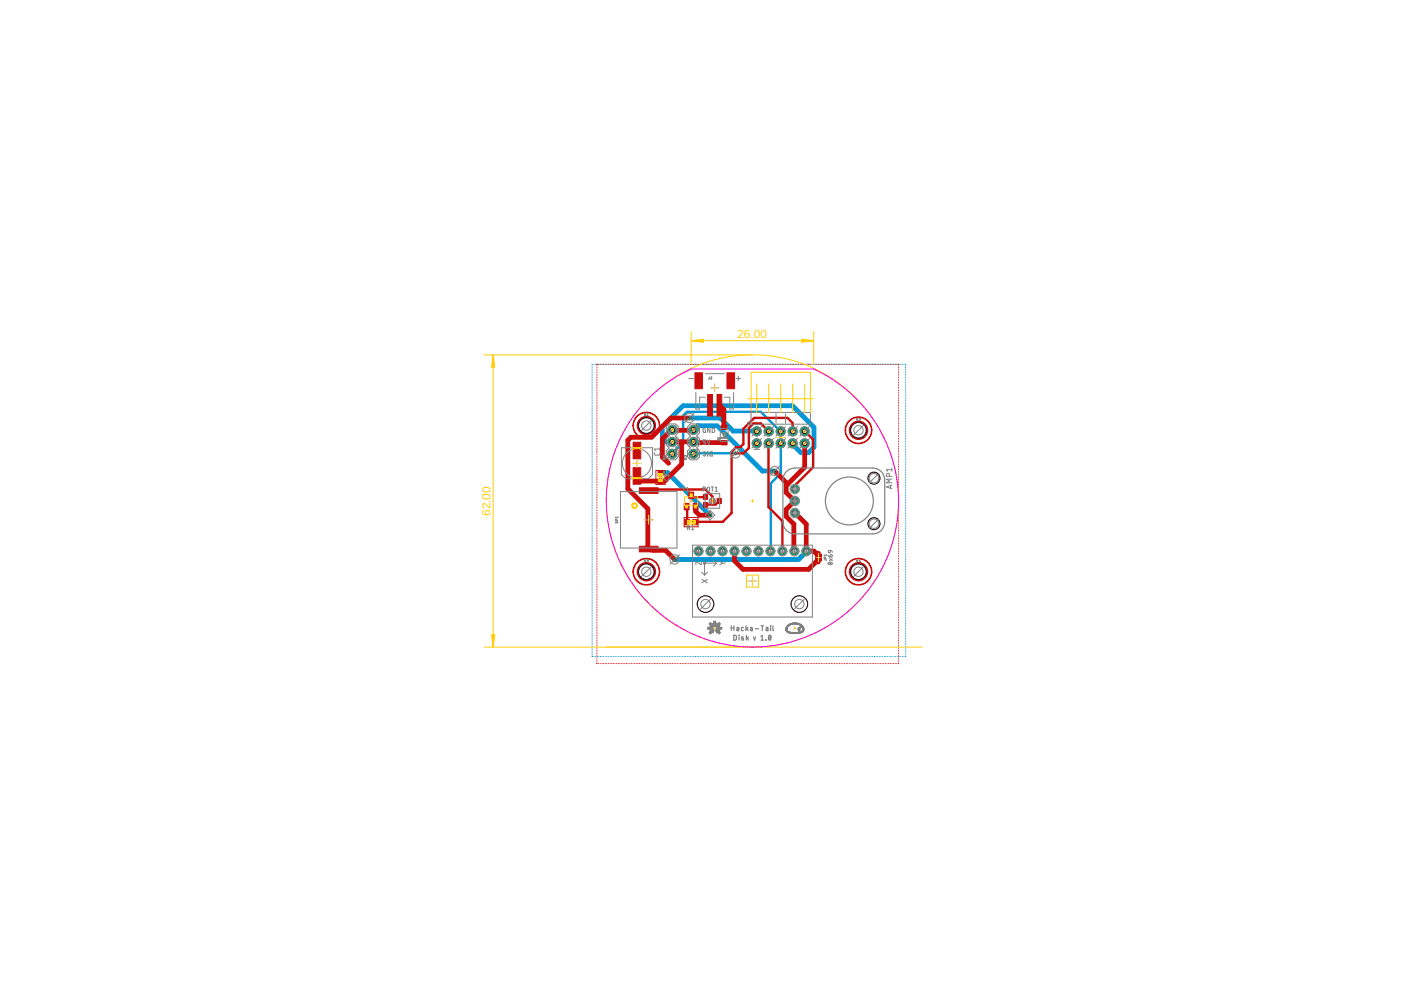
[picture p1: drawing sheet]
<svg xmlns="http://www.w3.org/2000/svg" width="297mm" height="210mm" viewBox="0 0 297 210" stroke-linecap="round" stroke-linejoin="round" font-family="sans-serif">
<defs><g id="words">
<g font-size="2.5" fill="#ffcd07">
<text x="156.4" y="71.7">26.00</text>
<text x="104" y="109.4" transform="rotate(-90 104 109.4)">62.00</text>
</g>
</g></defs>
<path d="M142.5 93.7h-1.3l-.8-.8v-2.5l4.4-4.4h23.2l4.6 4.6v4.2l-1.2 1.2h-1.6l-1.6-1.7-.1-.3M146.2 88.6h6.5l2.7 2.8 5 .1M152 90.3h-4l-1 .8M152.4 90.6l9.2 9.3h2.7M140 100.2h1.5l9 9M171 116.9l-1.7 1.7h-26.3" fill="none" stroke="#0696d7" stroke-width="1"/>
<g fill="none" stroke="#0696d7" stroke-width=".21">
<path d="M125.5 77.6h.1M125.5 77.9v.1M125.5 78.3h.1M125.5 78.6v.1M125.5 79h.1M125.5 79.3v.1M125.5 79.7h.1M125.6 77.2l-.1 .1M125.9 77.2h.1M126.2 77.2h.1M126.6 77.2h.1M126.9 77.2h.1"/>
<path d="M127.3 77.2h.1M127.6 77.2h.1M128 77.2h.1M128.3 77.2h.1M128.7 77.2h.1M129 77.2h.1M129.4 77.2h.1M129.7 77.2h.1M130.1 77.2h.1M130.4 77.2h.1M130.8 77.2h.1M131.1 77.2h.1"/>
<path d="M131.5 77.2h.1M131.8 77.2h.1M132.2 77.2h.1M132.5 77.2h.1M132.8 77.2h.1M133.2 77.2h.1M133.5 77.2h.1M133.9 77.2h.1M134.2 77.2h.1M134.6 77.2h.1M134.9 77.2h.1M135.3 77.2h.1"/>
<path d="M135.6 77.2h.1M136 77.2h.1M136.3 77.2h.1M136.7 77.2h.1M137 77.2h.1M137.4 77.2h.1M137.7 77.2h.1M138.1 77.2h.1M138.4 77.2h.1M138.8 77.2h.1M139.1 77.2h.1M139.5 77.2h.1"/>
<path d="M139.8 77.2h.1M140.1 77.2h.1M140.5 77.2h.1M140.8 77.2h.1M141.2 77.2h.1M141.5 77.2h.1M141.9 77.2h.1M142.2 77.2h.1M142.6 77.2h.1M142.9 77.2h.1M143.3 77.2h.1M143.6 77.2h.1"/>
<path d="M144 77.2h.1M144.3 77.2h.1M144.7 77.2h.1M145 77.2h.1M145.4 77.2h.1M145.7 77.2h.1M146.1 77.2h.1M146.4 77.2h.1M146.8 77.2h.1M147.1 77.2h.1M147.4 77.2h.1M147.8 77.2h.1"/>
<path d="M148.1 77.2h.1M148.5 77.2h.1M148.8 77.2h.1M149.2 77.2h.1M149.5 77.2h.1M149.9 77.2h.1M150.2 77.2h.1M150.6 77.2h.1M150.9 77.2h.1M151.3 77.2h.1M151.6 77.2h.1M152 77.2h.1"/>
<path d="M152.3 77.2h.1M152.7 77.2h.1M153 77.2h.1M153.4 77.2h.1M153.7 77.2h.1M154.1 77.2h.1M154.4 77.2h.1M154.8 77.2h.1M155.1 77.2h.1M155.4 77.2h.1M155.8 77.2h.1M156.1 77.2h.1"/>
<path d="M156.5 77.2h.1M156.8 77.2h.1M157.2 77.2h.1M157.5 77.2h.1M157.9 77.2h.1M158.2 77.2h.1M158.6 77.2h.1M158.9 77.2h.1M159.3 77.2h.1M159.6 77.2h.1M160 77.2h.1M160.3 77.2h.1"/>
<path d="M160.7 77.2h.1M161 77.2h.1M161.4 77.2h.1M161.7 77.2h.1M162.1 77.2h.1M162.4 77.2h.1M162.8 77.2h.1M163.1 77.2h.1M163.4 77.2h.1M163.8 77.2h.1M164.1 77.2h.1M164.5 77.2h.1"/>
<path d="M164.8 77.2h.1M165.2 77.2h.1M165.5 77.2h.1M165.9 77.2h.1M166.2 77.2h.1M166.6 77.2h.1M166.9 77.2h.1M167.3 77.2h.1M167.6 77.2h.1M168 77.2h.1M168.3 77.2h.1M168.7 77.2h.1"/>
<path d="M169 77.2h.1M169.4 77.2h.1M169.7 77.2h.1M170.1 77.2h.1M170.4 77.2h.1M170.8 77.2h.1M171.1 77.2h.1M171.4 77.2h.1M171.8 77.2h.1M172.1 77.2h.1M172.5 77.2h.1M172.8 77.2h.1"/>
<path d="M173.2 77.2h.1M173.5 77.2h.1M173.9 77.2h.1M174.2 77.2h.1M174.6 77.2h.1M174.9 77.2h.1M175.3 77.2h.1M175.6 77.2h.1M176 77.2h.1M176.3 77.2h.1M176.7 77.2h.1M177 77.2h.1"/>
<path d="M177.4 77.2h.1M177.7 77.2h.1M178.1 77.2h.1M178.4 77.2h.1M178.8 77.2h.1M179.1 77.2h.1M179.5 77.2h.1M179.8 77.2h.1M180.1 77.2h.1M180.5 77.2h.1M180.8 77.2h.1M181.2 77.2h.1"/>
<path d="M181.5 77.2h.1M181.9 77.2h.1M182.2 77.2h.1M182.6 77.2h.1M182.9 77.2h.1M183.3 77.2h.1M183.6 77.2h.1M184 77.2h.1M184.3 77.2h.1M184.7 77.2h.1M185 77.2h.1M185.4 77.2h.1"/>
<path d="M185.7 77.2h.1M186.1 77.2h.1M186.4 77.2h.1M186.8 77.2h.1M187.1 77.2h.1M187.5 77.2h.1M187.8 77.2h.1M188.2 77.2h.1M188.5 77.2h.1M188.8 77.2h.1M189.2 77.2h.1M189.5 77.2h.1"/>
<path d="M189.9 77.2h.1M190.2 77.2h.1M190.6 77.2h.1M190.9 77.2h.1M191.3 77.2h.1M191.6 77.2h.1M192 77.2v.1M192 77.6h.1M192 77.9v.1M192 78.3h.1M192 78.6v.1M192 79h.1"/>
<path d="M192 79.3v.1M192 79.7h.1M125.5 80v.1M125.5 80.4h.1M125.5 80.7v.1M125.5 81.1h.1M125.5 81.4h.1M125.5 81.8h.1M125.5 82.1h.1M125.5 82.4v.1M125.5 82.8h.1M125.5 83.1v.1"/>
<path d="M125.5 83.5h.1M125.5 83.8v.1M125.5 84.2h.1M125.5 84.5v.1M125.5 84.9h.1M125.5 85.2v.1M125.5 85.6h.1M125.5 85.9v.1M125.5 86.3h.1M125.5 86.6v.1M125.5 87h.1M125.5 87.3v.1"/>
<path d="M125.5 87.7h.1M125.5 88v.1M125.5 88.4h.1M125.5 88.7v.1M125.5 89.1h.1M125.5 89.4v.1M125.5 89.8h.1M125.5 90.1h.1M125.5 90.4v.1M125.5 90.8h.1M125.5 91.1v.1M125.5 91.5h.1"/>
<path d="M125.5 91.8v.1M125.5 92.2h.1M125.5 92.5v.1M125.5 92.9h.1M125.5 93.2v.1M125.5 93.6h.1M125.5 93.9v.1M125.5 94.3h.1M125.5 94.6v.1M125.5 95h.1M125.5 95.3v.1M125.5 95.7h.1"/>
<path d="M125.5 96v.1M125.5 96.4h.1M125.5 96.7v.1M125.5 97.1h.1M125.5 97.4v.1M125.5 97.8h.1M125.5 98.1h.1M125.5 98.4v.1M125.5 98.8h.1M125.5 99.1v.1M125.5 99.5h.1M125.5 99.8v.1"/>
<path d="M192 80v.1M192 80.4h.1M192 80.7v.1M192 81.1h.1M192 81.4h.1M192 81.8h.1M192 82.1h.1M192 82.4v.1M192 82.8h.1M192 83.1v.1M192 83.5h.1M192 83.8v.1"/>
<path d="M192 84.2h.1M192 84.5v.1M192 84.9h.1M192 85.2v.1M192 85.6h.1M192 85.9v.1M192 86.3h.1M192 86.6v.1M192 87h.1M192 87.3v.1M192 87.7h.1M192 88v.1"/>
<path d="M192 88.4h.1M192 88.7v.1M192 89.1h.1M192 89.4v.1M192 89.8h.1M192 90.1h.1M192 90.4v.1M192 90.8h.1M192 91.1v.1M192 91.5h.1M192 91.8v.1M192 92.2h.1"/>
<path d="M192 92.5v.1M192 92.9h.1M192 93.2v.1M192 93.6h.1M192 93.9v.1M192 94.3h.1M192 94.6v.1M192 95h.1M192 95.3v.1M192 95.7h.1M192 96v.1M192 96.4h.1"/>
<path d="M192 96.7v.1M192 97.1h.1M192 97.4v.1M192 97.8h.1M192 98.1h.1M192 98.4v.1M192 98.8h.1M192 99.1v.1M192 99.5h.1M192 99.8v.1M125.5 100.2h.1M125.5 100.5v.1"/>
<path d="M125.5 100.9h.1M125.5 101.2v.1M125.5 101.6h.1M125.5 101.9v.1M125.5 102.3h.1M125.5 102.6v.1M125.5 103h.1M125.5 103.3v.1M125.5 103.7h.1M125.5 104v.1M125.5 104.4h.1M125.5 104.7v.1"/>
<path d="M125.5 105.1h.1M125.5 105.4v.1M125.5 105.8h.1M125.5 106.1v.1M125.5 106.5h.1M125.5 106.8h.1M125.5 107.1v.1M125.5 107.5h.1M125.5 107.8v.1M125.5 108.2h.1M125.5 108.5v.1M125.5 108.9h.1"/>
<path d="M125.5 109.2v.1M125.5 109.6h.1M125.5 109.9v.1M125.5 110.3h.1M125.5 110.6v.1M125.5 111h.1M125.5 111.3v.1M125.5 111.7h.1M125.5 112v.1M125.5 112.4h.1M125.5 112.7v.1M125.5 113.1h.1"/>
<path d="M125.5 113.4v.1M125.5 113.8h.1M125.5 114.1v.1M125.5 114.5h.1M125.5 114.8v.1M125.5 115.1v.1M125.5 115.5h.1M125.5 115.8v.1M125.5 116.2h.1M125.5 116.5v.1M125.5 116.9h.1M125.5 117.2v.1"/>
<path d="M125.5 117.6h.1M125.5 117.9v.1M125.5 118.3h.1M125.5 118.6v.1M125.5 119h.1M125.5 119.3v.1M125.5 119.7h.1M192 100.2h.1M192 100.5v.1M192 100.9h.1M192 101.2v.1M192 101.6h.1"/>
<path d="M192 101.9v.1M192 102.3h.1M192 102.6v.1M192 103h.1M192 103.3v.1M192 103.7h.1M192 104v.1M192 104.4h.1M192 104.7v.1M192 105.1h.1M192 105.4v.1M192 105.8h.1"/>
<path d="M192 106.1v.1M192 106.5h.1M192 106.8h.1M192 107.1v.1M192 107.5h.1M192 107.8v.1M192 108.2h.1M192 108.5v.1M192 108.9h.1M192 109.2v.1M192 109.6h.1M192 109.9v.1"/>
<path d="M192 110.3h.1M192 110.6v.1M192 111h.1M192 111.3v.1M192 111.7h.1M192 112v.1M192 112.4h.1M192 112.7v.1M192 113.1h.1M192 113.4v.1M192 113.8h.1M192 114.1v.1"/>
<path d="M192 114.5h.1M192 114.8v.1M192 115.1v.1M192 115.5h.1M192 115.8v.1M192 116.2h.1M192 116.5v.1M192 116.9h.1M192 117.2v.1M192 117.6h.1M192 117.9v.1M192 118.3h.1"/>
<path d="M192 118.6v.1M192 119h.1M192 119.3v.1M192 119.7h.1M125.5 139.1l.1 .1M125.5 120v.1M125.5 120.4h.1M125.5 120.7v.1M125.5 121.1h.1M125.5 121.4v.1M125.5 121.8h.1M125.5 122.1v.1"/>
<path d="M125.5 122.5h.1M125.5 122.8v.1M125.5 123.1v.1M125.5 123.5h.1M125.5 123.8v.1M125.5 124.2h.1M125.5 124.5v.1M125.5 124.9h.1M125.5 125.2v.1M125.5 125.6h.1M125.5 125.9v.1M125.5 126.3h.1"/>
<path d="M125.5 126.6v.1M125.5 127h.1M125.5 127.3v.1M125.5 127.7h.1M125.5 128v.1M125.5 128.4h.1M125.5 128.7v.1M125.5 129.1h.1M125.5 129.4v.1M125.5 129.8h.1M125.5 130.1v.1M125.5 130.5h.1"/>
<path d="M125.5 130.8v.1M125.5 131.1v.1M125.5 131.5v.1M125.5 131.8v.1M125.5 132.2h.1M125.5 132.5v.1M125.5 132.9h.1M125.5 133.2v.1M125.5 133.6h.1M125.5 133.9v.1M125.5 134.3h.1M125.5 134.6v.1"/>
<path d="M125.5 135h.1M125.5 135.3v.1M125.5 135.7h.1M125.5 136v.1M125.5 136.4h.1M125.5 136.7v.1M125.5 137.1h.1M125.5 137.4v.1M125.5 137.8h.1M125.5 138.1v.1M125.5 138.5h.1M125.5 138.8v.1"/>
<path d="M125.9 139.2h.1M126.2 139.2h.1M126.6 139.2h.1M126.9 139.2h.1M127.3 139.2h.1M127.6 139.2h.1M128 139.2h.1M128.3 139.2h.1M128.7 139.2h.1M129 139.2h.1M129.4 139.2h.1M129.7 139.2h.1"/>
<path d="M130.1 139.2h.1M130.4 139.2h.1M130.8 139.2h.1M131.1 139.2h.1M131.5 139.2h.1M131.8 139.2h.1M132.2 139.2h.1M132.5 139.2h.1M132.8 139.2h.1M133.2 139.2h.1M133.5 139.2h.1M133.9 139.2h.1"/>
<path d="M134.2 139.2h.1M134.6 139.2h.1M134.9 139.2h.1M135.3 139.2h.1M135.6 139.2h.1M136 139.2h.1M136.3 139.2h.1M136.7 139.2h.1M137 139.2h.1M137.4 139.2h.1M137.7 139.2h.1M138.1 139.2h.1"/>
<path d="M138.4 139.2h.1M138.8 139.2h.1M139.1 139.2h.1M139.5 139.2h.1M139.8 139.2h.1M140.1 139.2h.1M140.5 139.2h.1M140.8 139.2h.1M141.2 139.2h.1M141.5 139.2h.1M141.9 139.2h.1M142.2 139.2h.1"/>
<path d="M142.6 139.2h.1M142.9 139.2h.1M143.3 139.2h.1M143.6 139.2h.1M144 139.2h.1M144.3 139.2h.1M144.7 139.2h.1M145 139.2h.1M145.4 139.2h.1M145.7 139.2h.1M146.1 139.2h.1M146.4 139.2h.1"/>
<path d="M146.8 139.2h.1M147.1 139.2h.1M147.4 139.2h.1M147.8 139.2h.1M148.1 139.2h.1M148.5 139.2h.1M148.8 139.2h.1M149.2 139.2h.1M149.5 139.2h.1M149.9 139.2h.1M150.2 139.2h.1M150.6 139.2h.1"/>
<path d="M150.9 139.2h.1M151.3 139.2h.1M151.6 139.2h.1M152 139.2h.1M152.3 139.2h.1M152.7 139.2h.1M153 139.2h.1M153.4 139.2h.1M153.7 139.2h.1M154.1 139.2h.1M154.4 139.2h.1M154.8 139.2h.1"/>
<path d="M155.1 139.2h.1M155.4 139.2h.1M155.8 139.2h.1M156.1 139.2h.1M156.5 139.2h.1M156.8 139.2h.1M157.2 139.2h.1M157.5 139.2h.1M157.9 139.2h.1M158.2 139.2h.1M158.6 139.2h.1M158.9 139.2h.1"/>
<path d="M159.3 139.2h.1M159.6 139.2h.1M160 139.2h.1M160.3 139.2h.1M160.7 139.2h.1M161 139.2h.1M161.4 139.2h.1M161.7 139.2h.1M162.1 139.2h.1M162.4 139.2h.1M162.8 139.2h.1M163.1 139.2h.1"/>
<path d="M163.4 139.2h.1M163.8 139.2h.1M164.1 139.2h.1M164.5 139.2h.1M164.8 139.2h.1M165.2 139.2h.1M165.5 139.2h.1M165.9 139.2h.1M166.2 139.2h.1M166.6 139.2h.1M166.9 139.2h.1M167.3 139.2h.1"/>
<path d="M167.6 139.2h.1M168 139.2h.1M168.3 139.2h.1M168.7 139.2h.1M169 139.2h.1M169.4 139.2h.1M169.7 139.2h.1M170.1 139.2h.1M170.4 139.2h.1M170.8 139.2h.1M171.1 139.2h.1M171.4 139.2h.1"/>
<path d="M171.8 139.2h.1M172.1 139.2h.1M172.5 139.2h.1M172.8 139.2h.1M173.2 139.2h.1M173.5 139.2h.1M173.9 139.2h.1M174.2 139.2h.1M174.6 139.2h.1M174.9 139.2h.1M175.3 139.2h.1M175.6 139.2h.1"/>
<path d="M176 139.2h.1M176.3 139.2h.1M176.7 139.2h.1M177 139.2h.1M177.4 139.2h.1M177.7 139.2h.1M178.1 139.2h.1M178.4 139.2h.1M178.8 139.2h.1M179.1 139.2h.1M179.5 139.2h.1M179.8 139.2h.1"/>
<path d="M180.1 139.2h.1M180.5 139.2h.1M180.8 139.2h.1M181.2 139.2h.1M181.5 139.2h.1M181.9 139.2h.1M182.2 139.2h.1M182.6 139.2h.1M182.9 139.2h.1M183.3 139.2h.1M183.6 139.2h.1M184 139.2h.1"/>
<path d="M184.3 139.2h.1M184.7 139.2h.1M185 139.2h.1M185.4 139.2h.1M185.7 139.2h.1M186.1 139.2h.1M186.4 139.2h.1M186.8 139.2h.1M187.1 139.2h.1M187.5 139.2h.1M187.8 139.2h.1M188.2 139.2h.1"/>
<path d="M188.5 139.2h.1M188.8 139.2h.1M189.2 139.2h.1M189.5 139.2h.1M189.9 139.2h.1M190.2 139.2h.1M190.6 139.2h.1M190.9 139.2h.1M191.3 139.2h.1M191.6 139.2h.1M192 120v.1M192 120.4h.1"/>
<path d="M192 120.7v.1M192 121.1h.1M192 121.4v.1M192 121.8h.1M192 122.1v.1M192 122.5h.1M192 122.8v.1M192 123.1v.1M192 123.5h.1M192 123.8v.1M192 124.2h.1M192 124.5v.1"/>
<path d="M192 124.9h.1M192 125.2v.1M192 125.6h.1M192 125.9v.1M192 126.3h.1M192 126.6v.1M192 127h.1M192 127.3v.1M192 127.7h.1M192 128v.1M192 128.4h.1M192 128.7v.1"/>
<path d="M192 129.1h.1M192 129.4v.1M192 129.8h.1M192 130.1v.1M192 130.5h.1M192 130.8v.1M192 131.1v.1M192 131.5v.1M192 131.8v.1M192 132.2h.1M192 132.5v.1M192 132.9h.1"/>
<path d="M192 133.2v.1M192 133.6h.1M192 133.9v.1M192 134.3h.1M192 134.6v.1M192 135h.1M192 135.3v.1M192 135.7h.1M192 136v.1M192 136.4h.1M192 136.7v.1M192 137.1h.1"/>
<path d="M192 137.4v.1M192 137.8h.1M192 138.1v.1M192 138.5h.1M192 138.8v.1M192 139.1v.1"/>
</g>
<path d="M155.9 96.1l-8.9 .1M165.5 94h.1M165.5 91.5l-4.2-4.2h-15.6l-.9 .8v5.7l-2.3 2.4M165.5 94v6.4l-2.1 2.1-.1 14.4" fill="none" stroke="#0696d7" stroke-width=".51"/>
<circle cx="142.5" cy="96.2" r=".93" fill="#0dab76" stroke="#0dab76" stroke-width=".21"/>
<circle cx="142.5" cy="96.2" r=".51" fill="#fff" stroke="#000" stroke-width=".21"/>
<circle cx="142.5" cy="93.7" r=".93" fill="#0dab76" stroke="#0dab76" stroke-width=".21"/>
<circle cx="142.5" cy="93.7" r=".51" fill="#fff" stroke="#000" stroke-width=".21"/>
<circle cx="142.5" cy="91.1" r=".93" fill="#0dab76" stroke="#0dab76" stroke-width=".21"/>
<circle cx="142.5" cy="91.1" r=".51" fill="#fff" stroke="#000" stroke-width=".21"/>
<circle cx="147" cy="96.2" r=".93" fill="#0dab76" stroke="#0dab76" stroke-width=".21"/>
<circle cx="147" cy="96.2" r=".51" fill="#fff" stroke="#000" stroke-width=".21"/>
<circle cx="147" cy="93.7" r=".93" fill="#0dab76" stroke="#0dab76" stroke-width=".21"/>
<circle cx="147" cy="93.7" r=".51" fill="#fff" stroke="#000" stroke-width=".21"/>
<circle cx="147" cy="91.1" r=".93" fill="#0dab76" stroke="#0dab76" stroke-width=".21"/>
<circle cx="147" cy="91.1" r=".51" fill="#fff" stroke="#000" stroke-width=".21"/>
<circle cx="171" cy="116.9" r=".76" fill="#0dab76" stroke="#0dab76" stroke-width=".21"/>
<circle cx="171" cy="116.9" r=".51" fill="#fff" stroke="#000" stroke-width=".21"/>
<circle cx="168.4" cy="116.9" r=".76" fill="#0dab76" stroke="#0dab76" stroke-width=".21"/>
<circle cx="168.4" cy="116.9" r=".51" fill="#fff" stroke="#000" stroke-width=".21"/>
<circle cx="165.9" cy="116.9" r=".76" fill="#0dab76" stroke="#0dab76" stroke-width=".21"/>
<circle cx="165.9" cy="116.9" r=".51" fill="#fff" stroke="#000" stroke-width=".21"/>
<circle cx="163.3" cy="116.9" r=".76" fill="#0dab76" stroke="#0dab76" stroke-width=".21"/>
<circle cx="163.3" cy="116.9" r=".51" fill="#fff" stroke="#000" stroke-width=".21"/>
<circle cx="160.8" cy="116.9" r=".76" fill="#0dab76" stroke="#0dab76" stroke-width=".21"/>
<circle cx="160.8" cy="116.9" r=".51" fill="#fff" stroke="#000" stroke-width=".21"/>
<circle cx="158.3" cy="116.9" r=".76" fill="#0dab76" stroke="#0dab76" stroke-width=".21"/>
<circle cx="158.3" cy="116.9" r=".51" fill="#fff" stroke="#000" stroke-width=".21"/>
<circle cx="155.7" cy="116.9" r=".76" fill="#0dab76" stroke="#0dab76" stroke-width=".21"/>
<circle cx="155.7" cy="116.9" r=".51" fill="#fff" stroke="#000" stroke-width=".21"/>
<circle cx="153.2" cy="116.9" r=".76" fill="#0dab76" stroke="#0dab76" stroke-width=".21"/>
<circle cx="153.2" cy="116.9" r=".51" fill="#fff" stroke="#000" stroke-width=".21"/>
<circle cx="150.6" cy="116.9" r=".76" fill="#0dab76" stroke="#0dab76" stroke-width=".21"/>
<circle cx="150.6" cy="116.9" r=".51" fill="#fff" stroke="#000" stroke-width=".21"/>
<circle cx="148.1" cy="116.9" r=".76" fill="#0dab76" stroke="#0dab76" stroke-width=".21"/>
<circle cx="148.1" cy="116.9" r=".51" fill="#fff" stroke="#000" stroke-width=".21"/>
<circle cx="168.5" cy="103.7" r=".76" fill="#0dab76" stroke="#0dab76" stroke-width=".21"/>
<circle cx="168.5" cy="103.7" r=".51" fill="#fff" stroke="#000" stroke-width=".21"/>
<circle cx="168.5" cy="106.2" r=".76" fill="#0dab76" stroke="#0dab76" stroke-width=".21"/>
<circle cx="168.5" cy="106.2" r=".51" fill="#fff" stroke="#000" stroke-width=".21"/>
<circle cx="168.5" cy="108.8" r=".76" fill="#0dab76" stroke="#0dab76" stroke-width=".21"/>
<circle cx="168.5" cy="108.8" r=".51" fill="#fff" stroke="#000" stroke-width=".21"/>
<circle cx="160.4" cy="94" r=".93" fill="#0dab76" stroke="#0dab76" stroke-width=".21"/>
<circle cx="160.4" cy="94" r=".51" fill="#fff" stroke="#000" stroke-width=".21"/>
<circle cx="160.4" cy="91.5" r=".93" fill="#0dab76" stroke="#0dab76" stroke-width=".21"/>
<circle cx="160.4" cy="91.5" r=".51" fill="#fff" stroke="#000" stroke-width=".21"/>
<circle cx="163" cy="94" r=".93" fill="#0dab76" stroke="#0dab76" stroke-width=".21"/>
<circle cx="163" cy="94" r=".51" fill="#fff" stroke="#000" stroke-width=".21"/>
<circle cx="163" cy="91.5" r=".93" fill="#0dab76" stroke="#0dab76" stroke-width=".21"/>
<circle cx="163" cy="91.5" r=".51" fill="#fff" stroke="#000" stroke-width=".21"/>
<circle cx="165.5" cy="94" r=".93" fill="#0dab76" stroke="#0dab76" stroke-width=".21"/>
<circle cx="165.5" cy="94" r=".51" fill="#fff" stroke="#000" stroke-width=".21"/>
<circle cx="165.5" cy="91.5" r=".93" fill="#0dab76" stroke="#0dab76" stroke-width=".21"/>
<circle cx="165.5" cy="91.5" r=".51" fill="#fff" stroke="#000" stroke-width=".21"/>
<circle cx="168.1" cy="94" r=".93" fill="#0dab76" stroke="#0dab76" stroke-width=".21"/>
<circle cx="168.1" cy="94" r=".51" fill="#fff" stroke="#000" stroke-width=".21"/>
<circle cx="168.1" cy="91.5" r=".93" fill="#0dab76" stroke="#0dab76" stroke-width=".21"/>
<circle cx="168.1" cy="91.5" r=".51" fill="#fff" stroke="#000" stroke-width=".21"/>
<circle cx="170.6" cy="94" r=".93" fill="#0dab76" stroke="#0dab76" stroke-width=".21"/>
<circle cx="170.6" cy="94" r=".51" fill="#fff" stroke="#000" stroke-width=".21"/>
<circle cx="170.6" cy="91.5" r=".93" fill="#0dab76" stroke="#0dab76" stroke-width=".21"/>
<circle cx="170.6" cy="91.5" r=".51" fill="#fff" stroke="#000" stroke-width=".21"/>
<circle cx="164.3" cy="99.9" r=".3" fill="#0dab76" stroke="#0dab76" stroke-width=".21"/>
<circle cx="164.3" cy="99.9" r=".15" fill="#fff" stroke="#000" stroke-width=".21"/>
<circle cx="150.5" cy="109.2" r=".32" fill="#0dab76" stroke="#0dab76" stroke-width=".21"/>
<circle cx="150.5" cy="109.2" r=".17" fill="#fff" stroke="#000" stroke-width=".21"/>
<circle cx="146.2" cy="88.6" r=".3" fill="#0dab76" stroke="#0dab76" stroke-width=".21"/>
<circle cx="146.2" cy="88.6" r=".15" fill="#fff" stroke="#000" stroke-width=".21"/>
<circle cx="143" cy="118.6" r=".3" fill="#0dab76" stroke="#0dab76" stroke-width=".21"/>
<circle cx="143" cy="118.6" r=".15" fill="#fff" stroke="#000" stroke-width=".21"/>
<circle cx="155.9" cy="96.1" r=".3" fill="#0dab76" stroke="#0dab76" stroke-width=".21"/>
<circle cx="155.9" cy="96.1" r=".15" fill="#fff" stroke="#000" stroke-width=".21"/>
<g fill="#c90d0c" stroke="#c90d0c" stroke-width=".21">
<path d="M150 83.6h1v4.6h-1z"/>
<path d="M152 83.6h1v4.6h-1z"/>
<path d="M147.3 79h1.6v3.4h-1.6z"/>
<path d="M154.1 79h1.6v3.4h-1.6z"/>
<path d="M172.9 117.5h1.3v.6h-1.3z"/>
<path d="M172.9 118.3h1.3v.6h-1.3z"/>
<path d="M135.6 115.8h3.9v1.2h-3.9z"/>
<path d="M135.6 103.4h3.9v1.2h-3.9z"/>
<path d="M146 104.3h1v1.4h-1z"/>
<path d="M147 106.7h1v1.4h-1z"/>
<path d="M145.1 106.7h1v1.4h-1z"/>
<path d="M146.9 110.2h1v1.1h-1z"/>
<path d="M145.2 110.2h1v1.1h-1z"/>
<path d="M152 105.7h.9v1.1h-.9z"/>
<path d="M149.1 104.9h.9v1h-.9z"/>
<path d="M149.1 106.6h.9v1h-.9z"/>
<path d="M134.2 99.2h1.6v3.5h-1.6z"/>
<path d="M134.2 93.8h1.6v3.5h-1.6z"/>
<path d="M139.5 101.5h1v1.1h-1z"/>
<path d="M139.5 99.8h1v1.1h-1z"/>
<path d="M152.9 93.4h1.3v.9h-1.3z"/>
<path d="M152.9 90.1h1.3v.9h-1.3z"/>
</g>
<g fill="none" stroke="#c90d0c" stroke-width="1">
<path d="M142.5 93.7l11 .2M144.5 93.7v4.7l-3.6 3.6h-4.9l-1-1.1M146.2 88.6h-4l-4 4.1h-4.4l-.7 .6v10.3l4.3 4.3v7.9l.1 .6M147 91.1l-4 .1-.6-.1-2 1.9v3.9l1.4 1.3M152.5 85.9l1 .9v3.8M164.3 99.9l2.7 2.7M170.6 94v5.1l-3.9 3.9v1.4l1.8 1.8-1.8 1.8v1.5l1.6 1.6 .1 5.8M137.5 116.3v.1M137.5 116.4l.5 .2M137.5 116.4l1 .3h2.6l1.9 1.9M147.5 107.4v1l.8 .8h2.2M155.7 116.9v2l1.8 1.8h13.9l1.6-1.6h.5"/>
<path d="M168.5 108.8l2.4 2.3 .1 5.8h1.6l.4 .4h.5"/>
</g>
<g fill="none" stroke="#c90d0c" stroke-width=".21">
<path d="M126.6 77.2h.1M126.6 77.2v.1M126.6 77.6h.1M126.6 77.9v.1M126.6 78.3h.1M126.6 78.6v.1M126.6 79h.1M126.6 79.3v.1M126.6 79.7h.1M126.9 77.2h.1M127.2 77.2h.1M127.6 77.2h.1"/>
<path d="M127.9 77.2h.1M128.3 77.2h.1M128.6 77.2h.1M129 77.2h.1M129.3 77.2h.1M129.7 77.2h.1M130 77.2h.1M130.4 77.2h.1M130.7 77.2h.1M131.1 77.2h.1M131.4 77.2h.1M131.8 77.2h.1"/>
<path d="M132.1 77.2h.1M132.5 77.2h.1M132.8 77.2h.1M133.1 77.2h.1M133.5 77.2h.1M133.8 77.2h.1M134.2 77.2h.1M134.5 77.2h.1M134.9 77.2h.1M135.2 77.2h.1M135.6 77.2h.1M135.9 77.2h.1"/>
<path d="M136.3 77.2h.1M136.6 77.2h.1M137 77.2h.1M137.3 77.2h.1M137.7 77.2h.1M138 77.2h.1M138.4 77.2h.1M138.7 77.2h.1M139 77.2h.1M139.4 77.2h.1M139.7 77.2h.1M140.1 77.2h.1"/>
<path d="M140.4 77.2h.1M140.8 77.2h.1M141.1 77.2h.1M141.5 77.2h.1M141.8 77.2h.1M142.2 77.2h.1M142.5 77.2h.1M142.9 77.2h.1M143.2 77.2h.1M143.6 77.2h.1M143.9 77.2h.1M144.3 77.2h.1"/>
<path d="M144.6 77.2h.1M145 77.2h.1M145.3 77.2h.1M145.6 77.2h.1M146 77.2h.1M146.3 77.2h.1M146.7 77.2h.1M147 77.2h.1M147.4 77.2h.1M147.7 77.2h.1M148.1 77.2h.1M148.4 77.2h.1"/>
<path d="M148.8 77.2h.1M149.1 77.2h.1M149.5 77.2h.1M149.8 77.2h.1M150.2 77.2h.1M150.5 77.2h.1M150.9 77.2h.1M151.2 77.2h.1M151.6 77.2h.1M151.9 77.2h.1M152.3 77.2h.1M152.6 77.2h.1"/>
<path d="M153 77.2h.1M153.3 77.2h.1M153.6 77.2h.1M154 77.2h.1M154.3 77.2h.1M154.7 77.2h.1M155 77.2h.1M155.4 77.2h.1M155.7 77.2h.1M156.1 77.2h.1M156.4 77.2h.1M156.8 77.2h.1"/>
<path d="M157.1 77.2h.1M157.5 77.2h.1M157.8 77.2h.1M158.2 77.2h.1M158.5 77.2h.1M158.9 77.2h.1M159.2 77.2h.1M159.6 77.2h.1M159.9 77.2h.1M160.3 77.2h.1M160.6 77.2h.1M161 77.2h.1"/>
<path d="M161.3 77.2h.1M161.6 77.2h.1M162 77.2h.1M162.3 77.2h.1M162.7 77.2h.1M163 77.2h.1M163.4 77.2h.1M163.7 77.2h.1M164.1 77.2h.1M164.4 77.2h.1M164.8 77.2h.1M165.1 77.2h.1"/>
<path d="M165.5 77.2h.1M165.8 77.2h.1M166.2 77.2h.1M166.5 77.2h.1M166.9 77.2h.1M167.2 77.2h.1M167.5 77.2h.1M167.9 77.2h.1M168.2 77.2h.1M168.6 77.2h.1M168.9 77.2h.1M169.3 77.2h.1"/>
<path d="M169.6 77.2h.1M170 77.2h.1M170.3 77.2h.1M170.7 77.2h.1M171 77.2h.1M171.4 77.2h.1M171.7 77.2h.1M172.1 77.2h.1M172.4 77.2h.1M172.8 77.2h.1M173.1 77.2h.1M173.5 77.2h.1"/>
<path d="M173.8 77.2h.1M174.1 77.2h.1M174.5 77.2h.1M174.8 77.2h.1M175.2 77.2h.1M175.5 77.2h.1M175.9 77.2h.1M176.2 77.2h.1M176.6 77.2h.1M176.9 77.2h.1M177.3 77.2h.1M177.6 77.2h.1"/>
<path d="M178 77.2h.1M178.3 77.2h.1M178.7 77.2h.1M179 77.2h.1M179.4 77.2h.1M179.7 77.2h.1M180 77.2h.1M180.4 77.2h.1M180.7 77.2h.1M181.1 77.2h.1M181.4 77.2h.1M181.8 77.2h.1"/>
<path d="M182.1 77.2h.1M182.5 77.2h.1M182.8 77.2h.1M183.2 77.2h.1M183.5 77.2h.1M183.9 77.2h.1M184.2 77.2h.1M184.6 77.2h.1M184.9 77.2h.1M185.3 77.2h.1M185.6 77.2h.1M185.9 77.2h.1"/>
<path d="M186.3 77.2h.1M186.6 77.2h.1M187 77.2h.1M187.3 77.2h.1M187.7 77.2h.1M188 77.2h.1M188.4 77.2h.1M188.7 77.2h.1M189.1 77.2h.1M189.4 77.2h.1M189.8 77.2h.1M190.1 77.2h.1"/>
<path d="M190.5 77.2h.1M190.5 77.2v.1M190.5 77.6h.1M190.5 77.9v.1M190.5 78.3h.1M190.5 78.6v.1M190.5 79h.1M190.5 79.3v.1M190.5 79.7h.1M126.6 80v.1M126.6 80.4h.1M126.6 80.7v.1"/>
<path d="M126.6 81.1h.1M126.6 81.4v.1M126.6 81.8h.1M126.6 82.1v.1M126.6 82.5h.1M126.6 82.8h.1M126.6 83.2h.1M126.6 83.5h.1M126.6 83.9h.1M126.6 84.2h.1M126.6 84.6h.1M126.6 84.9h.1"/>
<path d="M126.6 85.3h.1M126.6 85.6h.1M126.6 86h.1M126.6 86.3h.1M126.6 86.6v.1M126.6 87h.1M126.6 87.3v.1M126.6 87.7h.1M126.6 88v.1M126.6 88.4h.1M126.6 88.7v.1M126.6 89.1h.1"/>
<path d="M126.6 89.4v.1M126.6 89.8h.1M126.6 90.1v.1M126.6 90.5h.1M126.6 90.8v.1M126.6 91.2h.1M126.6 91.5v.1M126.6 91.9h.1M126.6 92.2v.1M126.6 92.6h.1M126.6 92.9v.1M126.6 93.3h.1"/>
<path d="M126.6 93.6v.1M126.6 94h.1M126.6 94.3v.1M126.6 94.7h.1M126.6 95v.1M126.6 95.4h.1M126.6 95.7v.1M126.6 96.1h.1M126.6 96.4h.1M126.6 96.8h.1M126.6 97.1h.1M126.6 97.5h.1"/>
<path d="M126.6 97.8h.1M126.6 98.1v.1M126.6 98.5h.1M126.6 98.8v.1M126.6 99.2h.1M126.6 99.5v.1M126.6 99.9h.1M190.5 80v.1M190.5 80.4h.1M190.5 80.7v.1M190.5 81.1h.1M190.5 81.4v.1"/>
<path d="M190.5 81.8h.1M190.5 82.1v.1M190.5 82.5h.1M190.5 82.8h.1M190.5 83.2h.1M190.5 83.5h.1M190.5 83.9h.1M190.5 84.2h.1M190.5 84.6h.1M190.5 84.9h.1M190.5 85.3h.1M190.5 85.6h.1"/>
<path d="M190.5 86h.1M190.5 86.3h.1M190.5 86.6v.1M190.5 87h.1M190.5 87.3v.1M190.5 87.7h.1M190.5 88v.1M190.5 88.4h.1M190.5 88.7v.1M190.5 89.1h.1M190.5 89.4v.1M190.5 89.8h.1"/>
<path d="M190.5 90.1v.1M190.5 90.5h.1M190.5 90.8v.1M190.5 91.2h.1M190.5 91.5v.1M190.5 91.9h.1M190.5 92.2v.1M190.5 92.6h.1M190.5 92.9v.1M190.5 93.3h.1M190.5 93.6v.1M190.5 94h.1"/>
<path d="M190.5 94.3v.1M190.5 94.7h.1M190.5 95v.1M190.5 95.4h.1M190.5 95.7v.1M190.5 96.1h.1M190.5 96.4h.1M190.5 96.8h.1M190.5 97.1h.1M190.5 97.5h.1M190.5 97.8h.1M190.5 98.1v.1"/>
<path d="M190.5 98.5h.1M190.5 98.8v.1M190.5 99.2h.1M190.5 99.5v.1M190.5 99.9h.1M126.6 100.2v.1M126.6 100.6h.1M126.6 100.9v.1M126.6 101.3h.1M126.6 101.6v.1M126.6 102h.1M126.6 102.3v.1"/>
<path d="M126.6 102.7h.1M126.6 103v.1M126.6 103.4h.1M126.6 103.7v.1M126.6 104.1h.1M126.6 104.4v.1M126.6 104.8h.1M126.6 105.1v.1M126.6 105.5h.1M126.6 105.8v.1M126.6 106.2h.1M126.6 106.5v.1"/>
<path d="M126.6 106.8v.1M126.6 107.2v.1M126.6 107.5v.1M126.6 107.9h.1M126.6 108.2v.1M126.6 108.6h.1M126.6 108.9v.1M126.6 109.3h.1M126.6 109.6v.1M126.6 110h.1M126.6 110.3v.1M126.6 110.7h.1"/>
<path d="M126.6 111v.1M126.6 111.4h.1M126.6 111.7v.1M126.6 112.1h.1M126.6 112.4v.1M126.6 112.8h.1M126.6 113.1v.1M126.6 113.5h.1M126.6 113.8v.1M126.6 114.2h.1M126.6 114.5v.1M126.6 114.9h.1"/>
<path d="M126.6 115.2v.1M126.6 115.6h.1M126.6 115.9v.1M126.6 116.3h.1M126.6 116.6h.1M126.6 117h.1M126.6 117.3h.1M126.6 117.7h.1M126.6 118h.1M126.6 118.4h.1M126.6 118.7h.1M126.6 119v.1"/>
<path d="M126.6 119.4h.1M126.6 119.7v.1M190.5 100.2v.1M190.5 100.6h.1M190.5 100.9v.1M190.5 101.3h.1M190.5 101.6v.1M190.5 102h.1M190.5 102.3v.1M190.5 102.7h.1M190.5 103v.1M190.5 103.4h.1"/>
<path d="M190.5 103.7v.1M190.5 104.1h.1M190.5 104.4v.1M190.5 104.8h.1M190.5 105.1v.1M190.5 105.5h.1M190.5 105.8v.1M190.5 106.2h.1M190.5 106.5v.1M190.5 106.8v.1M190.5 107.2v.1M190.5 107.5v.1"/>
<path d="M190.5 107.9h.1M190.5 108.2v.1M190.5 108.6h.1M190.5 108.9v.1M190.5 109.3h.1M190.5 109.6v.1M190.5 110h.1M190.5 110.3v.1M190.5 110.7h.1M190.5 111v.1M190.5 111.4h.1M190.5 111.7v.1"/>
<path d="M190.5 112.1h.1M190.5 112.4v.1M190.5 112.8h.1M190.5 113.1v.1M190.5 113.5h.1M190.5 113.8v.1M190.5 114.2h.1M190.5 114.5v.1M190.5 114.9h.1M190.5 115.2v.1M190.5 115.6h.1M190.5 115.9v.1"/>
<path d="M190.5 116.3h.1M190.5 116.6h.1M190.5 117h.1M190.5 117.3h.1M190.5 117.7h.1M190.5 118h.1M190.5 118.4h.1M190.5 118.7h.1M190.5 119v.1M190.5 119.4h.1M190.5 119.7v.1M126.6 120.1h.1"/>
<path d="M126.6 120.4v.1M126.6 120.8h.1M126.6 121.1v.1M126.6 121.5h.1M126.6 121.8v.1M126.6 122.2h.1M126.6 122.5v.1M126.6 122.9h.1M126.6 123.2v.1M126.6 123.6h.1M126.6 123.9v.1M126.6 124.3h.1"/>
<path d="M126.6 124.6v.1M126.6 125h.1M126.6 125.3v.1M126.6 125.7h.1M126.6 126v.1M126.6 126.4h.1M126.6 126.7v.1M126.6 127.1h.1M126.6 127.4v.1M126.6 127.8h.1M126.6 128.1v.1M126.6 128.5h.1"/>
<path d="M126.6 128.8v.1M126.6 129.2h.1M126.6 129.5h.1M126.6 129.9h.1M126.6 130.2h.1M126.6 130.6h.1M126.6 130.9h.1M126.6 131.3h.1M126.6 131.6h.1M126.6 132h.1M126.6 132.3h.1M126.6 132.7h.1"/>
<path d="M126.6 133h.1M126.6 133.3v.1M126.6 133.7h.1M126.6 134v.1M126.6 134.4h.1M126.6 134.7v.1M126.6 135.1h.1M126.6 135.4v.1M126.6 135.8h.1M126.6 136.1v.1M126.6 136.5h.1M126.6 136.8v.1"/>
<path d="M126.6 137.2h.1M126.6 137.5v.1M126.6 137.9h.1M126.6 138.2v.1M126.6 138.6h.1M126.6 138.9v.1M126.6 139.3h.1M126.6 139.6v.1M126.6 140h.1M190.5 120.1h.1M190.5 120.4v.1M190.5 120.8h.1"/>
<path d="M190.5 121.1v.1M190.5 121.5h.1M190.5 121.8v.1M190.5 122.2h.1M190.5 122.5v.1M190.5 122.9h.1M190.5 123.2v.1M190.5 123.6h.1M190.5 123.9v.1M190.5 124.3h.1M190.5 124.6v.1M190.5 125h.1"/>
<path d="M190.5 125.3v.1M190.5 125.7h.1M190.5 126v.1M190.5 126.4h.1M190.5 126.7v.1M190.5 127.1h.1M190.5 127.4v.1M190.5 127.8h.1M190.5 128.1v.1M190.5 128.5h.1M190.5 128.8v.1M190.5 129.2h.1"/>
<path d="M190.5 129.5h.1M190.5 129.9h.1M190.5 130.2h.1M190.5 130.6h.1M190.5 130.9h.1M190.5 131.3h.1M190.5 131.6h.1M190.5 132h.1M190.5 132.3h.1M190.5 132.7h.1M190.5 133h.1M190.5 133.3v.1"/>
<path d="M190.5 133.7h.1M190.5 134v.1M190.5 134.4h.1M190.5 134.7v.1M190.5 135.1h.1M190.5 135.4v.1M190.5 135.8h.1M190.5 136.1v.1M190.5 136.5h.1M190.5 136.8v.1M190.5 137.2h.1M190.5 137.5v.1"/>
<path d="M190.5 137.9h.1M190.5 138.2v.1M190.5 138.6h.1M190.5 138.9v.1M190.5 139.3h.1M190.5 139.6v.1M190.5 140h.1M126.6 140.7h.1M126.6 140.3v.1M126.9 140.7h.1M127.2 140.7h.1M127.6 140.7h.1"/>
<path d="M127.9 140.7h.1M128.3 140.7h.1M128.6 140.7h.1M129 140.7h.1M129.3 140.7h.1M129.7 140.7h.1M130 140.7h.1M130.4 140.7h.1M130.7 140.7h.1M131.1 140.7h.1M131.4 140.7h.1M131.8 140.7h.1"/>
<path d="M132.1 140.7h.1M132.5 140.7h.1M132.8 140.7h.1M133.1 140.7h.1M133.5 140.7h.1M133.8 140.7h.1M134.2 140.7h.1M134.5 140.7h.1M134.9 140.7h.1M135.2 140.7h.1M135.6 140.7h.1M135.9 140.7h.1"/>
<path d="M136.3 140.7h.1M136.6 140.7h.1M137 140.7h.1M137.3 140.7h.1M137.7 140.7h.1M138 140.7h.1M138.4 140.7h.1M138.7 140.7h.1M139 140.7h.1M139.4 140.7h.1M139.7 140.7h.1M140.1 140.7h.1"/>
<path d="M140.4 140.7h.1M140.8 140.7h.1M141.1 140.7h.1M141.5 140.7h.1M141.8 140.7h.1M142.2 140.7h.1M142.5 140.7h.1M142.9 140.7h.1M143.2 140.7h.1M143.6 140.7h.1M143.9 140.7h.1M144.3 140.7h.1"/>
<path d="M144.6 140.7h.1M145 140.7h.1M145.3 140.7h.1M145.6 140.7h.1M146 140.7h.1M146.3 140.7h.1M146.7 140.7h.1M147 140.7h.1M147.4 140.7h.1M147.7 140.7h.1M148.1 140.7h.1M148.4 140.7h.1"/>
<path d="M148.8 140.7h.1M149.1 140.7h.1M149.5 140.7h.1M149.8 140.7h.1M150.2 140.7h.1M150.5 140.7h.1M150.9 140.7h.1M151.2 140.7h.1M151.6 140.7h.1M151.9 140.7h.1M152.3 140.7h.1M152.6 140.7h.1"/>
<path d="M153 140.7h.1M153.3 140.7h.1M153.6 140.7h.1M154 140.7h.1M154.3 140.7h.1M154.7 140.7h.1M155 140.7h.1M155.4 140.7h.1M155.7 140.7h.1M156.1 140.7h.1M156.4 140.7h.1M156.8 140.7h.1"/>
<path d="M157.1 140.7h.1M157.5 140.7h.1M157.8 140.7h.1M158.2 140.7h.1M158.5 140.7h.1M158.9 140.7h.1M159.2 140.7h.1M159.6 140.7h.1M159.9 140.7h.1M160.3 140.7h.1M160.6 140.7h.1M161 140.7h.1"/>
<path d="M161.3 140.7h.1M161.6 140.7h.1M162 140.7h.1M162.3 140.7h.1M162.7 140.7h.1M163 140.7h.1M163.4 140.7h.1M163.7 140.7h.1M164.1 140.7h.1M164.4 140.7h.1M164.8 140.7h.1M165.1 140.7h.1"/>
<path d="M165.5 140.7h.1M165.8 140.7h.1M166.2 140.7h.1M166.5 140.7h.1M166.9 140.7h.1M167.2 140.7h.1M167.5 140.7h.1M167.9 140.7h.1M168.2 140.7h.1M168.6 140.7h.1M168.9 140.7h.1M169.3 140.7h.1"/>
<path d="M169.6 140.7h.1M170 140.7h.1M170.3 140.7h.1M170.7 140.7h.1M171 140.7h.1M171.4 140.7h.1M171.7 140.7h.1M172.1 140.7h.1M172.4 140.7h.1M172.8 140.7h.1M173.1 140.7h.1M173.5 140.7h.1"/>
<path d="M173.8 140.7h.1M174.1 140.7h.1M174.5 140.7h.1M174.8 140.7h.1M175.2 140.7h.1M175.5 140.7h.1M175.9 140.7h.1M176.2 140.7h.1M176.6 140.7h.1M176.9 140.7h.1M177.3 140.7h.1M177.6 140.7h.1"/>
<path d="M178 140.7h.1M178.3 140.7h.1M178.7 140.7h.1M179 140.7h.1M179.4 140.7h.1M179.7 140.7h.1M180 140.7h.1M180.4 140.7h.1M180.7 140.7h.1M181.1 140.7h.1M181.4 140.7h.1M181.8 140.7h.1"/>
<path d="M182.1 140.7h.1M182.5 140.7h.1M182.8 140.7h.1M183.2 140.7h.1M183.5 140.7h.1M183.9 140.7h.1M184.2 140.7h.1M184.6 140.7h.1M184.9 140.7h.1M185.3 140.7h.1M185.6 140.7h.1M185.9 140.7h.1"/>
<path d="M186.3 140.7h.1M186.6 140.7h.1M187 140.7h.1M187.3 140.7h.1M187.7 140.7h.1M188 140.7h.1M188.4 140.7h.1M188.7 140.7h.1M189.1 140.7h.1M189.4 140.7h.1M189.8 140.7h.1M190.1 140.7h.1"/>
<path d="M190.5 140.3v.1M190.5 140.7h.1"/>
</g>
<path d="M147.1 96.1l-.1 .1M163 94l-.1 13.5 3 3v6.4M163 91.5l-1.7-1.7h-1.6l-.9 1v4.2l-1.2 1.1h-1.7M168.1 91.5v-1.8l-1.1-1.1h-7.1l-2.3 2.3v3.2l-.7 .7h-.8l-1 1v13l-1.9 1.8-5.7 .1M170.6 91.5l1.8 1.7v5.9l-3.7 3.7v.8l-.2 .1M137.7 103.9l-.2 .1 .3-.2h11.8l1.4 1.5 .1 1.7M145.6 107.4l.1 3.3M146.8 105.3l-.3-.3 .5 .4h2.6l-.2-.1M152.5 106.2l-.8 .8-2.1 .1" fill="none" stroke="#c90d0c" stroke-width=".51"/>
<circle cx="142.5" cy="96.2" r=".93" fill="#0dab76" stroke="#0dab76" stroke-width=".21"/>
<circle cx="142.5" cy="96.2" r=".51" fill="#fff" stroke="#000" stroke-width=".21"/>
<circle cx="142.5" cy="93.7" r=".93" fill="#0dab76" stroke="#0dab76" stroke-width=".21"/>
<circle cx="142.5" cy="93.7" r=".51" fill="#fff" stroke="#000" stroke-width=".21"/>
<circle cx="142.5" cy="91.1" r=".93" fill="#0dab76" stroke="#0dab76" stroke-width=".21"/>
<circle cx="142.5" cy="91.1" r=".51" fill="#fff" stroke="#000" stroke-width=".21"/>
<circle cx="147" cy="96.2" r=".93" fill="#0dab76" stroke="#0dab76" stroke-width=".21"/>
<circle cx="147" cy="96.2" r=".51" fill="#fff" stroke="#000" stroke-width=".21"/>
<circle cx="147" cy="93.7" r=".93" fill="#0dab76" stroke="#0dab76" stroke-width=".21"/>
<circle cx="147" cy="93.7" r=".51" fill="#fff" stroke="#000" stroke-width=".21"/>
<circle cx="147" cy="91.1" r=".93" fill="#0dab76" stroke="#0dab76" stroke-width=".21"/>
<circle cx="147" cy="91.1" r=".51" fill="#fff" stroke="#000" stroke-width=".21"/>
<circle cx="171" cy="116.9" r=".76" fill="#0dab76" stroke="#0dab76" stroke-width=".21"/>
<circle cx="171" cy="116.9" r=".51" fill="#fff" stroke="#000" stroke-width=".21"/>
<circle cx="168.4" cy="116.9" r=".76" fill="#0dab76" stroke="#0dab76" stroke-width=".21"/>
<circle cx="168.4" cy="116.9" r=".51" fill="#fff" stroke="#000" stroke-width=".21"/>
<circle cx="165.9" cy="116.9" r=".76" fill="#0dab76" stroke="#0dab76" stroke-width=".21"/>
<circle cx="165.9" cy="116.9" r=".51" fill="#fff" stroke="#000" stroke-width=".21"/>
<circle cx="163.3" cy="116.9" r=".76" fill="#0dab76" stroke="#0dab76" stroke-width=".21"/>
<circle cx="163.3" cy="116.9" r=".51" fill="#fff" stroke="#000" stroke-width=".21"/>
<circle cx="160.8" cy="116.9" r=".76" fill="#0dab76" stroke="#0dab76" stroke-width=".21"/>
<circle cx="160.8" cy="116.9" r=".51" fill="#fff" stroke="#000" stroke-width=".21"/>
<circle cx="158.3" cy="116.9" r=".76" fill="#0dab76" stroke="#0dab76" stroke-width=".21"/>
<circle cx="158.3" cy="116.9" r=".51" fill="#fff" stroke="#000" stroke-width=".21"/>
<circle cx="155.7" cy="116.9" r=".76" fill="#0dab76" stroke="#0dab76" stroke-width=".21"/>
<circle cx="155.7" cy="116.9" r=".51" fill="#fff" stroke="#000" stroke-width=".21"/>
<circle cx="153.2" cy="116.9" r=".76" fill="#0dab76" stroke="#0dab76" stroke-width=".21"/>
<circle cx="153.2" cy="116.9" r=".51" fill="#fff" stroke="#000" stroke-width=".21"/>
<circle cx="150.6" cy="116.9" r=".76" fill="#0dab76" stroke="#0dab76" stroke-width=".21"/>
<circle cx="150.6" cy="116.9" r=".51" fill="#fff" stroke="#000" stroke-width=".21"/>
<circle cx="148.1" cy="116.9" r=".76" fill="#0dab76" stroke="#0dab76" stroke-width=".21"/>
<circle cx="148.1" cy="116.9" r=".51" fill="#fff" stroke="#000" stroke-width=".21"/>
<circle cx="168.5" cy="103.7" r=".76" fill="#0dab76" stroke="#0dab76" stroke-width=".21"/>
<circle cx="168.5" cy="103.7" r=".51" fill="#fff" stroke="#000" stroke-width=".21"/>
<circle cx="168.5" cy="106.2" r=".76" fill="#0dab76" stroke="#0dab76" stroke-width=".21"/>
<circle cx="168.5" cy="106.2" r=".51" fill="#fff" stroke="#000" stroke-width=".21"/>
<circle cx="168.5" cy="108.8" r=".76" fill="#0dab76" stroke="#0dab76" stroke-width=".21"/>
<circle cx="168.5" cy="108.8" r=".51" fill="#fff" stroke="#000" stroke-width=".21"/>
<circle cx="160.4" cy="94" r=".93" fill="#0dab76" stroke="#0dab76" stroke-width=".21"/>
<circle cx="160.4" cy="94" r=".51" fill="#fff" stroke="#000" stroke-width=".21"/>
<circle cx="160.4" cy="91.5" r=".93" fill="#0dab76" stroke="#0dab76" stroke-width=".21"/>
<circle cx="160.4" cy="91.5" r=".51" fill="#fff" stroke="#000" stroke-width=".21"/>
<circle cx="163" cy="94" r=".93" fill="#0dab76" stroke="#0dab76" stroke-width=".21"/>
<circle cx="163" cy="94" r=".51" fill="#fff" stroke="#000" stroke-width=".21"/>
<circle cx="163" cy="91.5" r=".93" fill="#0dab76" stroke="#0dab76" stroke-width=".21"/>
<circle cx="163" cy="91.5" r=".51" fill="#fff" stroke="#000" stroke-width=".21"/>
<circle cx="165.5" cy="94" r=".93" fill="#0dab76" stroke="#0dab76" stroke-width=".21"/>
<circle cx="165.5" cy="94" r=".51" fill="#fff" stroke="#000" stroke-width=".21"/>
<circle cx="165.5" cy="91.5" r=".93" fill="#0dab76" stroke="#0dab76" stroke-width=".21"/>
<circle cx="165.5" cy="91.5" r=".51" fill="#fff" stroke="#000" stroke-width=".21"/>
<circle cx="168.1" cy="94" r=".93" fill="#0dab76" stroke="#0dab76" stroke-width=".21"/>
<circle cx="168.1" cy="94" r=".51" fill="#fff" stroke="#000" stroke-width=".21"/>
<circle cx="168.1" cy="91.5" r=".93" fill="#0dab76" stroke="#0dab76" stroke-width=".21"/>
<circle cx="168.1" cy="91.5" r=".51" fill="#fff" stroke="#000" stroke-width=".21"/>
<circle cx="170.6" cy="94" r=".93" fill="#0dab76" stroke="#0dab76" stroke-width=".21"/>
<circle cx="170.6" cy="94" r=".51" fill="#fff" stroke="#000" stroke-width=".21"/>
<circle cx="170.6" cy="91.5" r=".93" fill="#0dab76" stroke="#0dab76" stroke-width=".21"/>
<circle cx="170.6" cy="91.5" r=".51" fill="#fff" stroke="#000" stroke-width=".21"/>
<circle cx="164.3" cy="99.9" r=".3" fill="#0dab76" stroke="#0dab76" stroke-width=".21"/>
<circle cx="164.3" cy="99.9" r=".15" fill="#fff" stroke="#000" stroke-width=".21"/>
<circle cx="150.5" cy="109.2" r=".32" fill="#0dab76" stroke="#0dab76" stroke-width=".21"/>
<circle cx="150.5" cy="109.2" r=".17" fill="#fff" stroke="#000" stroke-width=".21"/>
<circle cx="146.2" cy="88.6" r=".3" fill="#0dab76" stroke="#0dab76" stroke-width=".21"/>
<circle cx="146.2" cy="88.6" r=".15" fill="#fff" stroke="#000" stroke-width=".21"/>
<circle cx="143" cy="118.6" r=".3" fill="#0dab76" stroke="#0dab76" stroke-width=".21"/>
<circle cx="143" cy="118.6" r=".15" fill="#fff" stroke="#000" stroke-width=".21"/>
<circle cx="155.9" cy="96.1" r=".3" fill="#0dab76" stroke="#0dab76" stroke-width=".21"/>
<circle cx="155.9" cy="96.1" r=".15" fill="#fff" stroke="#000" stroke-width=".21"/>
<g fill="#c90d0c" stroke="#c90d0c" stroke-width=".21">
<path d="M137 88.3a1.93 1.93 0 0 1 2 1.9 1.93 1.93 0 0 1-2.1 1.9v-.1a1.81 1.81 0 0 0 1.9-1.8 1.81 1.81 0 0 0-1.9-1.8z" fill-rule="evenodd"/>
<path d="M135.5 89l1-.7h.6v.1a1.81 1.81 0 0 0-1.8 1.8 1.81 1.81 0 0 0 1.8 1.8v.1a1.89 1.89 0 0 1-1.8-1 1.89 1.89 0 0 1 .2-2.1z" fill-rule="evenodd"/>
<path d="M181.9 89.3a1.91 1.91 0 0 1 2.1 1.9 1.91 1.91 0 0 1-2.1 1.9v-.1a1.82 1.82 0 0 0 1.9-1.8 1.82 1.82 0 0 0-1.9-1.8z" fill-rule="evenodd"/>
<path d="M180.5 90l1-.7h.6v.1a1.82 1.82 0 0 0-1.8 1.8 1.82 1.82 0 0 0 1.8 1.8 1.51 1.51 0 0 1-2-1.2 1.91 1.91 0 0 1 .4-1.8z" fill-rule="evenodd"/>
<path d="M182 119.3a1.93 1.93 0 0 1 2 1.9 1.93 1.93 0 0 1-2.1 1.9v-.1a1.81 1.81 0 0 0 1.9-1.8 1.81 1.81 0 0 0-1.9-1.8z" fill-rule="evenodd"/>
<path d="M180.5 120l1-.7h.6v.1a1.81 1.81 0 0 0-1.8 1.8 1.81 1.81 0 0 0 1.8 1.8v.1a1.9 1.9 0 0 1-1.8-1 1.9 1.9 0 0 1 .2-2.1z" fill-rule="evenodd"/>
<path d="M137 119.3a1.93 1.93 0 0 1 2 1.9 1.93 1.93 0 0 1-2.1 1.9v-.1a1.81 1.81 0 0 0 1.9-1.8 1.81 1.81 0 0 0-1.9-1.8z" fill-rule="evenodd"/>
<path d="M135.8 119.7l.7-.4h.6v.1a1.81 1.81 0 0 0-1.8 1.8 1.81 1.81 0 0 0 1.8 1.8v.1a1.91 1.91 0 0 1-1.9-1.2 1.91 1.91 0 0 1 .6-2.2z" fill-rule="evenodd"/>
<path d="M134.8 88.4a2.86 2.86 0 0 1 4.6 .2 2.86 2.86 0 0 1-1.5 4.4 2.86 2.86 0 0 1-3.7-2.8h.1a2.73 2.73 0 0 1 4-2.4 2.73 2.73 0 0 1 .4 4.6 2.73 2.73 0 0 1-4.4-1.7v-.5h-.1v-.5z" fill-rule="evenodd"/>
<path d="M179.8 89.4a2.85 2.85 0 0 1 4.6 .2 2.85 2.85 0 0 1-1.5 4.3 2.85 2.85 0 0 1-3.7-2.7h.1a2.72 2.72 0 0 1 3.8-2.4 2.72 2.72 0 0 1 .8 4.5 2.72 2.72 0 0 1-4.4-1.2l-.2-.9h-.1a2.78 2.78 0 0 1 .6-1.8z" fill-rule="evenodd"/>
<path d="M180.1 119.1a2.85 2.85 0 0 1 4.4 .7 2.85 2.85 0 0 1-1.8 4.2 2.85 2.85 0 0 1-3.5-2.8h.1a2.72 2.72 0 0 1 3.8-2.5 2.72 2.72 0 0 1 .8 4.5 2.72 2.72 0 0 1-4.4-1.1l-.2-.9h-.1a2.81 2.81 0 0 1 .9-2.1z" fill-rule="evenodd"/>
<path d="M135.1 119.1a2.86 2.86 0 0 1 4.5 .8 2.86 2.86 0 0 1-1.9 4.1 2.86 2.86 0 0 1-3.5-2.8h.1a2.73 2.73 0 0 1 3.9-2.5 2.73 2.73 0 0 1 .5 4.7 2.73 2.73 0 0 1-4.4-1.7v-.5h-.1l.1-.9z" fill-rule="evenodd"/>
</g>
<path d="M139.1 99.8h1.9v2.9h-1.9zM145.1 109.7h2.9v2h-2.9z" fill="none" stroke="#c90d0c" stroke-width=".21"/>
<g fill="none" stroke="#808080" stroke-width=".21">
<path d="M149.5 79.2h4M150.4 79.9l-.1 .4-.1 .1M156.5 79.7v1M133.9 94.9h-2.2v5.7l1 .9h1.2M134.1 95.3a3.1 3.1 0 0 0-2.1 2.9 3.1 3.1 0 0 0 2.1 3M136 95.3a3.1 3.1 0 0 1 2.1 2.9 3.1 3.1 0 0 1-2.2 3M136.1 94.9h2.2v5.7l-.9 .9h-1.3M136.6 87.7v.4M136.6 87.9h.3M136.9 87.7v.4M137.2 87.8l.1-.1v.4M137.2 88.1h.3"/>
<path d="M138.7 96v.4l.3 .1h.7l.2-.5M139.9 94.9v.6M139.9 95.2h-1.2l.3 .3M141.1 96.7h-.5l.1 .1M141.1 97.1h-.5l.3 .2-.3 .1h.5M141.1 96.5v.3M141.3 90.5l.6-.6h1.3l.6 .6v1.3l-.6 .6 .6 .6v1.3l-.6 .7 .6 .6v1.3l-.6 .6h-1.3l-.6-.6v-1.3l.6-.6-.6-.7v-1.3l.6-.6-.6-.6zM145.6 96.5v.3l-.5-.2 .1 .2M145.6 97.1h-.5l.3 .2-.3 .1h.5M145.8 90.5l.6-.6h1.3l.6 .6v1.3l-.6 .6 .6 .6v1.3l-.6 .7 .6 .6v1.3l-.6 .6h-1.3l-.6-.6v-1.3l.6-.6-.6-.7v-1.3l.6-.6-.6-.6zM146 80.2h1M147.5 83.2v3.5h.8v-2.5h1.2"/>
<path d="M149.5 95.8h-.2l-.2 .2 .5 .4v.2l-.2 .1-.3-.1M149.6 93.3h-.5v.4h.4l.1 .2-.1 .3h-.4M149.6 90.8l-.5 .1 .1 .8h.4v-.5h-.2M149.9 93.3l.3 .9 .3-.9M149.9 96.7h.2M149.9 95.8h.2M150 95.8v.9M150.5 90.8v.9l-.5-.9v.9M150.7 80h.2l-.2 .4h.2M151 90.8l.5 .1v.5l-.2 .3h-.3zM151 95.8l-.5 .1 .1 .8h.4v-.5h-.1M152.1 93.2l.4-.1v.2h-.4z"/>
<path d="M152.5 92.7v.2M152.5 92.8h-.4l.1 .1M152.7 90.9h1.7v2.7h-1.7zM153.1 91.7h.8l-.4 1zM155.5 83.2v3.5h-.8v-2.5h-1.2M156 80.2h1M158.5 90h.4l.1 .1M159 89.4v.3M159 89.5h-.5l.1 .2M159.2 87.4h12.6v2.5h-12.6zM159.8 95.3h1.3M164.5 87.7v2"/>
<path d="M166.5 87.7v2M181.6 88.6v.5M181.6 88.9h.3M181.9 88.6v.5M182.2 88.8l.2-.1-.2 .4h.2M189.1 99.6h-1.2l.3 .3M189.1 99.3v.6M130.5 110.7l.2 .2 .2-.3v.3M130.8 110.3l-.1-.2h-.2v.2h.5M131 109.7h-.5l.1 .1M131 109.5v.3M131.6 104.2h11.9v12h-11.9z"/>
<path d="M136.6 118.6v.5M136.6 118.9h.3M136.9 118.6v.5M137.2 118.6l.3 .1-.1 .2M137.2 118.9h.2M137.3 118.9l.2 .1-.3 .1M140.9 101.4l.1 .3 .1 .1h.7l.1-.4M141.9 100.6v.5l-.5-.5a.26 .26 0 0 0-.5 .1 .26 .26 0 0 0 .2 .4M144.7 103.4h.5M144.9 103.4v.9M145.5 103.6l.3-.2v.9M145.5 104.3h.5"/>
<path d="M145.7 111.9h.4l.1-.4-.5-.1v.9M146 111.9l.2 .4M146.6 111.6l.3-.2v.9M146.6 112.3h.5M146.8 115.6h25.4v15.2h-25.4zM148.7 119.1v.6l-1.2-.6v.6M149.1 103.8l.4-.1v-.3l-.4-.1v.9M149.5 104.7h3.1v3.1h-3.1zM150 103.3h.3l.2 .2v.4l-.3 .3-.3-.3zM150.8 103.3h.5M151 103.3v.9M151.3 118.8l.6 .6"/>
<path d="M151.6 104.2h.5M151.6 103.5l.3-.2v.9M151.9 119.4h-2.5v2.5M151.9 119.4l-.6 .6M152.6 119l.6 .4M153.2 119.4h.6M153.2 119.4l-.6 .4M174.7 118.7h.4l.1 .2M175 118.4l-.2-.3-.1 .3h.5M175.2 117.6v.2M175.2 117.7h-.5l.1 .1M175.6 117.7l.1 .3 .3 .1"/>
<path d="M175.6 119.4a.48 .48 0 0 1 .5-.2 .48 .48 0 0 1 .3 .4 .48 .48 0 0 1-.5 .2 .48 .48 0 0 1-.3-.4zM175.6 116.8l.5-.1v.3a.26 .26 0 0 1-.4 .2 .26 .26 0 0 1-.1-.4zM175.8 119.3l.5 .4M175.9 118.4l.6 .5M176 117.7a.26 .26 0 0 1 .4 0 .26 .26 0 0 1-.2 .4h-.2zM176.1 116.7l.3 .1 .1 .3M176.5 118.4l-.6 .5M181.6 118.6v.5M181.6 118.9h.3M181.9 118.6v.5M182.3 118.6l-.1 .4h.2M182.4 118.9v.2"/>
<path d="M188.6 101l-.1-.6h-.3l-.2 .1-.1 .5h1.2M188.8 103v.5M189.1 102.8l-1.2 .4 1.2 .4M189.1 101.6h-1.2l.7 .4-.7 .4h1.2M148.7 121.3l.7 .6M148.8 122.8l1.2 .8M150 122.8l-1.2 .8M150 121.3l-.6 .6M150.1 133.3h1M150.1 133.2h1M150.1 133.1h1M150.3 134.1h.6"/>
<path d="M150.3 134.1l.3 .3M150.4 133.4h.7M150.4 132.2h.5M150.4 132.4h2.3M150.5 134h.7M150.5 134.2h.3M150.5 132.5h2M150.5 132.1h.2M150.5 133.9h.8M150.5 132.9h.7M150.6 133.5h.6M150.6 132.8h.7"/>
<path d="M150.6 132.6h1.9M150.6 134.4h.1M150.6 133.7h.7M150.6 133.8h.7M150.6 132.7h1.8M151.1 133.2v.2M151.1 134.1h.1M151.1 133.1v.1M151.1 133.4l.3 .2-.2 .6M151.2 132.2h.1l.1-.5h.3l.1 .5h.1M151.2 132.2l-.2 .1-.4-.3-.3 .3 .4 .4-.2 .3h-.4v.4h.4l.2 .4-.4 .3M151.2 134.2l-.2-.1-.4 .3"/>
<path d="M151.2 132.2h.7M151.3 132.8l-.2 .3M151.3 132.1h.5M151.3 132h.4M151.3 131.9h.4M151.3 131.8h.4M151.5 132.7l-.2 .1M151.6 132.7l.4 .3v.3M151.7 133.7h.8M151.8 133.8h.6M151.8 132.8h.7M151.8 133.9h.7"/>
<path d="M151.8 133.5h.7M151.9 134h.7M151.9 134.1h.1M151.9 132.9h.6M151.9 134.2l.2-.1 .4 .3M151.9 132.2l.2 .1 .4-.3 .2 .3-.3 .4 .1 .3h.5v.4h-.5l-.1 .4 .3 .3M152 133.4h.7M152 133.4l-.3 .2 .2 .6M152 133.1h1M152 133.3h1M152 133.2h1M152 133.3v.1"/>
<path d="M152.1 134.1h.6M152.2 132.2h.5M152.3 134.2h.3M152.3 132.1h.2M152.4 134.4h.1M152.7 134.1l-.2 .3M166.6 133.4v.2M166.6 133.6h.3M166.6 133.5h.2M166.6 133.4h.2M166.6 133.3h.2M166.6 133.6l.1 .1"/>
<path d="M166.7 133.7h.2M166.7 133.6h.2M166.7 133.2h.2M166.7 133.2l-.1 .2M166.7 133.7l.1 .2M166.7 133.8h.3M166.8 133.8l.2 .1M166.8 132.9h.2M166.8 133.9h.3M166.8 133.9l.1 .1M166.8 133.4v.1M166.8 133.9l.4 .1"/>
<path d="M166.8 133.3v.1M166.8 133.5l.1 .2M166.9 133.2l-.3 .1M166.9 134l.2 .1M166.9 133.2h-.2M166.9 133.7l.1 .1M166.9 134h.4M166.9 133.1h-.2M166.9 133.1l-.1 .2M166.9 133l-.2 .1M167 134l.6 .1M167 133h-.3"/>
<path d="M167 132.7l-.3 .5M167 133.8l.1 .1M167 132.9h-.2M167.1 134.1h1M167.1 134.1l.2 .1M167.1 132.8h-.3M167.1 133.9l.2 .1M167.2 134.1h2.7M167.2 132.8h-.3M167.2 132.7h-.3M167.2 132.7l-.3 .4M167.2 132.5l-.2 .2"/>
<path d="M167.3 132.7h-.4M167.3 134.2h2.4M167.3 134.2l1.2 .1M167.3 134l.3 .1M167.3 132.6h-.3M167.4 132.5l-.4 .1M167.4 132.5l-.2 .2M167.5 132.5h-.4M167.6 132.3h1.9M167.6 134.1h.9M167.6 132.4l-.4 .1M167.7 134.2h1.7"/>
<path d="M167.7 132.2h1.6M167.7 132.4h-.4M167.9 132.2h1.3M168 132.3l-.7 .1M168.2 132.1h.6M168.3 134.3h.5M168.3 132.3h-.9M168.5 132.3l1.1 .2M168.5 132.1v.2M168.5 134.1v.2M168.5 132.1l1.1 .2M168.5 132.3l-1.1 .2"/>
<path d="M168.5 132.1l-.7 .1-.6 .3M168.8 132.3h.8M169.1 132.3l.6 .1M169.2 133.5h.2M169.2 133.3l.5 .7h-.1M169.2 133.3h.4l-.1 .1M169.2 133.3l.1 .1M169.3 133.6h.2M169.3 133.5h.1M169.3 133.3h.1M169.3 133.3h-.1M169.3 133.4v.1"/>
<path d="M169.3 133.2h.3M169.3 133.2v.1M169.3 133.4l-.1 .1M169.3 133.2h.1M169.3 132.4h.5M169.3 133.5h-.1M169.3 133.7h.2M169.3 133.1v.1M169.3 133.6l.1 .1M169.4 133.1h-.1M169.4 133.5v.1M169.4 133.8h.1"/>
<path d="M169.4 133.8h.2M169.4 133.3l.1 .1M169.4 133.1h.2M169.4 133.4h.1M169.4 133.6h-.1M169.4 132.4l.5 .1M169.4 133.6v.2M169.4 133.6v.1M169.4 134.1h-.9M169.4 133.8l.1 .1M169.5 133.9h.1M169.5 133.2l-.2 .1"/>
<path d="M169.5 133.1h-.1M169.5 133.8h.1M169.5 133.3v.1M169.5 133.9v.1M169.5 133.8h-.1M169.5 133.4h.1M169.5 133v.1M169.5 133.9h.2M169.5 132.5h.4M169.5 134h.1M169.6 133.4h-.2M169.6 133.4h-.4"/>
<path d="M169.6 133.3l-.1 .1M169.6 133.9h-.1M169.6 132.3l.3 .2M169.6 133h-.1M169.6 132.5l.3 .2M169.6 132.5l.4 .1M169.7 133.9l-.2 .1M169.7 132.6h.4M169.7 134.2l-1.2 .1M169.7 133.1h-.3M169.8 132.9l-.2 .1M169.8 132.9h.5"/>
<path d="M169.8 132.7h.3M169.8 132.9h.2M169.8 133l-.3 .1M169.8 132.9h.1M169.9 132.8l.3 .3M169.9 132.7l.1 .2-.7 .4M169.9 132.5l.2 .2M169.9 132.7h.3M169.9 132.8l-.1 .1M169.9 132.8h.3M169.9 133h-.3M169.9 133.9l-.5 .2"/>
<path d="M170 134.1l-.3 .1M170 134.1h-1.1M170.1 132.9h.2M170.1 132.7l.3 .5M170.1 133.8l-.2 .1M170.1 134l-.7 .1M170.1 133.8h.2M170.1 133h.2M170.1 133l.2 .1M170.2 133.1v.2M170.2 134h-.6M170.2 133.1h.2"/>
<path d="M170.2 133.6h.2M170.2 133.2h.2M170.2 133.1l.2 .1M170.2 134l-.2 .1M170.2 133.3v.2M170.2 133.5l-.1 .3M170.2 133.9l-.4 .1M170.2 133.5h.2M170.2 133.3h.2M170.2 132.8h-.3M170.3 133.9l-.1 .1M170.3 133.9h-.4"/>
<path d="M170.3 133.8l-.3 .1M170.4 133.7l-.3 .1M170.4 133.2v.1M170.4 133.7l-.1 .2M170.4 133.7h-.2M170.4 133.3v.3M170.4 133.6v.1M170.4 133.4h-.2"/>
</g>
<g fill="#808080" stroke="#808080" stroke-width=".21">
<path d="M149.2 119.2h.4v.4h-.4z" fill-rule="evenodd"/>
<path d="M150.5 105.8a.66 .66 0 0 1 1.1 .1 .66 .66 0 0 1-.4 .9 .66 .66 0 0 1-.8-.6h.1a.53 .53 0 0 1 .7-.5 .53 .53 0 0 1 .2 .9 .53 .53 0 0 1-.9-.2l-.1-.2z" fill-rule="evenodd"/>
</g>
<g fill="none" stroke="#808080" stroke-width=".25">
<path d="M166.6 100.1l1.1-.7 .8-.2h16.5a2.58 2.58 0 0 1 2.6 2.6v8.9a2.54 2.54 0 0 1-2.6 2.5h-16.5a2.54 2.54 0 0 1-2.5-2.5v-8.9l.1-.9zM155 132.7v1M155 133.1h.6M155.6 134.7l.5 .2v.5l-.1 .3h-.4zM155.6 132.7v1M156.2 133l.4 .2v.5h-.3l-.1-.3 .4-.1M156.7 134.7h.1M156.7 135v.7M157.6 135.1h-.4l.4 .4v.2h-.4M157.6 133l-.4 .2v.4l.4 .1M158.2 132.7v1M158.2 134.7v1"/>
<path d="M158.3 133.2l.3 .5M158.4 135.2l.3 .5M158.6 133l-.4 .4M158.7 135l-.5 .4M159.1 133l.4 .2v.5h-.3l-.1-.3 .4-.1M159.7 135l.3 .7 .2-.7M160.1 133.3h.7M161.3 134.9l.3-.2v1M161.3 135.7h.6M161.4 132.7h.5M161.6 132.7v1M162.4 135.7h.1"/>
<path d="M162.4 133l.4 .2v.5h-.3l-.1-.3 .4-.1M163 134.8l.1-.1a.52 .52 0 0 1 .4 .5 .52 .52 0 0 1-.4 .5l-.2-.5zM163.3 132.7h.1M163.4 133v.7M163.4 134.9l-.4 .6M163.9 132.7v.8l.1 .2"/>
<circle cx="180.1" cy="106.2" r="5.1"/>
</g>
<path d="M152.8 92.7h1.4v.2h-1.4z" fill="#808080" stroke="#808080" stroke-width=".21"/>
<g fill="none" stroke="#ffcd07" stroke-width=".21">
<path d="M102.6 75.2h56.9M104.6 75.3v61.8M104.6 75.3l.3 2.5h-.7zM104.6 75.3l-.2 2.5M104.6 75.3l.1 2.5M104.6 75.3l-.3 2.5M104.6 75.3l.2 2.5M146.5 70.3v6.9M146.6 72.2h25.9M146.6 72.2l2.5-.3v.7zM146.6 72.2l2.5 .2M146.6 72.2l2.5 .3"/>
<path d="M149.1 72.1l-2.5 .1M149.1 72l-2.5 .2M169.9 71.9l2.6 .3-2.6 .4zM169.9 72.1l2.6 .1M169.9 72l2.6 .2M172.5 72.2l-2.6 .2M172.5 72.2l-2.6 .3M172.5 70.3v6.9M133.9 94.9h2.2M134.1 95.3l1-.2 .9 .2M158.5 84.5h13.9M159.2 87.4v-8.5h12.6v8.5"/>
<path d="M160.4 81.4v6M163 81.4v6M165.5 81.4v6M168.1 81.4v6M170.6 81.4v6M133.9 101.5h2.2M134.1 101.2l.9 .1 .9-.1M139.6 100.9v.7M140.5 100.9v.7M145.1 105.4h2.9v1.7h-2.9zM146.1 110.4h.9M146.1 111.1h.9"/>
<path d="M159.2 106.2h.7M159.5 105.9v.6M102.6 137.2h92.9M104.2 134.6h.7l-.3 2.5zM104.3 134.6l.3 2.5M104.4 134.6l.2 2.5M104.7 134.6l-.1 2.5M104.8 134.6l-.2 2.5M158.3 121.9h2.5v2.6h-2.5z"/>
<circle cx="159.5" cy="106.2" r="31"/>
</g>
<g fill="#ffcd07" stroke="#ffcd07" stroke-width=".21">
<path d="M142.3 90.9h.5v.5h-.5z"/>
<path d="M142.3 93.4h.5v.5h-.5z"/>
<path d="M142.3 96h.5v.5h-.5z"/>
<path d="M146.8 90.9h.5v.5h-.5z"/>
<path d="M146.8 93.4h.5v.5h-.5z"/>
<path d="M146.8 96h.5v.5h-.5z"/>
<path d="M160.2 93.7h.5v.6h-.5z"/>
<path d="M160.2 91.2h.5v.5h-.5z"/>
<path d="M162.7 91.2h.5v.5h-.5z"/>
<path d="M162.7 93.7h.5v.6h-.5z"/>
<path d="M165.3 91.2h.5v.5h-.5z"/>
<path d="M165.3 93.7h.5v.6h-.5z"/>
<path d="M167.8 91.2h.5v.5h-.5z"/>
<path d="M167.8 93.7h.5v.6h-.5z"/>
<path d="M170.3 91.2h.6v.5h-.6z"/>
<path d="M170.3 93.7h.6v.6h-.6z"/>
<path d="M146.3 104.7h.5v.6h-.5z"/>
<path d="M147.2 107.1h.5v.6h-.5z"/>
<path d="M145.4 107.1h.4v.6h-.4z"/>
<path d="M145.7 110.3h.4v.8h-.4z"/>
<path d="M147 110.3h.4v.8h-.4z"/>
<path d="M139.6 101.6h.9v.5h-.9z"/>
<path d="M139.6 100.4h.9v.5h-.9z"/>
</g>
<path d="M134.1 106.8a.61 .61 0 0 1 1 .1 .61 .61 0 0 1-.4 .9 .61 .61 0 0 1-.8-.6h.3a.4 .4 0 0 1 .5-.3 .4 .4 0 0 1 .1 .6 .4 .4 0 0 1-.6-.1v-.2h-.3z" fill-rule="evenodd" fill="#ffcd07" stroke="#ffcd07" stroke-width=".21"/>
<g fill="none" stroke="#afd134" stroke-width=".21">
<path d="M134.1 98.2h1.8M135 97.3v1.8M136.5 90.2h1.1M137 89.6v1.2M142.1 96.2h.9M142.5 95.8v.9M146.6 96.2h.9M147 95.8v.9M150.7 82.2h1.7M151.5 81.4v1.7M153.3 92.2h.5M153.5 92v.5"/>
<path d="M164.5 92.7h2M165.5 91.7v2M181.4 91.2h1.2M182 90.7v1.1M136.5 110.2h2.1M137.5 109.2v2M139.7 101.2h.7M140 100.9v.7M146.1 110.7h.9M146.2 106.2h.7M146.5 105.8v.8M146.5 110.3v.8"/>
<path d="M150.3 106.2h1.4M151 105.5v1.4M167.5 106.2h2M168.5 105.2v2M173.1 118.2h.8M173.5 117.8v.8M136.5 121.2h1.1M137 120.6v1.2M151.3 133.2h.5M151.5 132.9v.6M158.5 123.2h2M159.5 122.2v2"/>
<path d="M168.3 133.2h.5M168.5 132.9v.6M181.4 121.2h1.2M182 120.6v1.2"/>
</g>
<path d="M173.5 117.3v.5M173.5 118.6v.5" fill="none" stroke="#c8c832" stroke-width=".21"/>
<g fill="none" stroke="#f0f" stroke-width=".21">
<path d="M137.5 84.5l2.3-2.1a29.6 29.6 0 0 1 6.7-4.2h26a30.9 30.9 0 0 1 7.3 51.5 30.9 30.9 0 0 1-49.9-14.6 30.5 30.5 0 0 1 7.6-30.6z"/>
<circle cx="137" cy="90.2" r="1.65"/>
</g>
<circle cx="137" cy="90.2" r="1.65" fill="#fff" stroke="#000" stroke-width=".21"/>
<circle cx="182" cy="91.2" r="1.65" fill="none" stroke="#f0f" stroke-width=".21"/>
<circle cx="182" cy="91.2" r="1.65" fill="#fff" stroke="#000" stroke-width=".21"/>
<circle cx="182" cy="121.2" r="1.65" fill="none" stroke="#f0f" stroke-width=".21"/>
<circle cx="182" cy="121.2" r="1.65" fill="#fff" stroke="#000" stroke-width=".21"/>
<circle cx="137" cy="121.2" r="1.65" fill="none" stroke="#f0f" stroke-width=".21"/>
<circle cx="137" cy="121.2" r="1.65" fill="#fff" stroke="#000" stroke-width=".21"/>
<circle cx="169.5" cy="128.1" r="1.76" fill="none" stroke="#f0f" stroke-width=".21"/>
<circle cx="169.5" cy="128.1" r="1.76" fill="#fff" stroke="#000" stroke-width=".21"/>
<circle cx="149.6" cy="128.1" r="1.76" fill="none" stroke="#f0f" stroke-width=".21"/>
<circle cx="149.6" cy="128.1" r="1.76" fill="#fff" stroke="#000" stroke-width=".21"/>
<circle cx="185.3" cy="101.4" r="1.27" fill="none" stroke="#f0f" stroke-width=".21"/>
<circle cx="185.3" cy="101.4" r="1.27" fill="#fff" stroke="#000" stroke-width=".21"/>
<circle cx="185.3" cy="111" r="1.27" fill="none" stroke="#f0f" stroke-width=".21"/>
<circle cx="185.3" cy="111" r="1.27" fill="#fff" stroke="#000" stroke-width=".21"/>
<g fill="none" stroke="#808080" stroke-width=".21">
<path d="M138 89.2l-2 2M143.6 95.2l-2.1 2M143.6 92.7l-2.1 2M143.6 90.1l-2.1 2.1M147.2 87.6l-2.1 2M148.1 95.2l-2.1 2M148.1 92.7l-2.1 2M148.1 90.1l-2.1 2.1M157 95.1l-2.1 2M161.5 93l-2.1 2M161.5 90.4l-2.1 2.1M164 90.4l-2 2.1"/>
<path d="M164 93l-2 2M165.3 98.8l-2.1 2.1M166.5 90.4l-2 2.1M166.5 93l-2 2M169.1 90.4l-2.1 2.1M169.1 93l-2.1 2M171.6 90.4l-2 2.1M171.6 93l-2 2M183 90.2l-2 2M144.1 117.6l-2.1 2M147.1 116.9h2M148.1 115.8v2.1"/>
<path d="M149.6 116.9h2.1M150.5 108.2v1M150.5 108.2l1.1 1-1.1 1-1-1zM150.6 115.8v2.1M152.2 116.9h2M153.2 115.8v2.1M154.7 116.9h2M155.7 115.8v2.1M157.2 116.9h2.1M158.3 115.8v2.1M159.8 116.9h2M160.8 115.8v2.1"/>
<path d="M162.3 116.9h2.1M163.3 115.8v2.1M164.9 116.9h2M165.9 115.8v2.1M167.4 116.9h2M167.5 103.7h2M167.5 106.2h2M167.5 108.8h2M168.4 115.8v2.1M168.5 102.7v2M168.5 105.2v2M168.5 107.7v2.1"/>
<path d="M169.9 116.9h2.1M171 115.8v2.1M186.3 100.4l-2 2M186.3 110l-2 2.1M138 120.2l-2 2M150.6 127.1l-2 2M170.5 127.1l-2 2M183 120.2l-2 2"/>
<circle cx="137" cy="90.2" r=".99"/>
<circle cx="142.5" cy="93.7" r=".99"/>
<circle cx="142.5" cy="91.1" r=".99"/>
<circle cx="142.5" cy="96.2" r=".99"/>
<circle cx="146.2" cy="88.6" r=".99"/>
<circle cx="147" cy="93.7" r=".99"/>
<circle cx="147" cy="91.1" r=".99"/>
<circle cx="147" cy="96.2" r=".99"/>
<circle cx="155.9" cy="96.1" r=".99"/>
<circle cx="160.4" cy="91.5" r=".99"/>
<circle cx="160.4" cy="94" r=".99"/>
<circle cx="163" cy="91.5" r=".99"/>
<circle cx="163" cy="94" r=".99"/>
<circle cx="164.3" cy="99.9" r=".99"/>
<circle cx="165.5" cy="91.5" r=".99"/>
<circle cx="165.5" cy="94" r=".99"/>
<circle cx="168.1" cy="94" r=".99"/>
<circle cx="168.1" cy="91.5" r=".99"/>
<circle cx="170.6" cy="94" r=".99"/>
<circle cx="170.6" cy="91.5" r=".99"/>
<circle cx="182" cy="91.2" r=".99"/>
<circle cx="143" cy="118.6" r=".99"/>
<circle cx="148.1" cy="116.9" r=".99"/>
<circle cx="148.1" cy="116.9" r=".49"/>
<circle cx="150.6" cy="116.9" r=".99"/>
<circle cx="150.6" cy="116.9" r=".49"/>
<circle cx="153.2" cy="116.9" r=".99"/>
<circle cx="153.2" cy="116.9" r=".49"/>
<circle cx="155.7" cy="116.9" r=".99"/>
<circle cx="155.7" cy="116.9" r=".49"/>
<circle cx="158.3" cy="116.9" r=".99"/>
<circle cx="158.3" cy="116.9" r=".49"/>
<circle cx="160.8" cy="116.9" r=".99"/>
<circle cx="160.8" cy="116.9" r=".49"/>
<circle cx="163.3" cy="116.9" r=".99"/>
<circle cx="163.3" cy="116.9" r=".49"/>
<circle cx="165.9" cy="116.9" r=".99"/>
<circle cx="165.9" cy="116.9" r=".49"/>
<circle cx="168.4" cy="116.9" r=".99"/>
<circle cx="168.4" cy="116.9" r=".49"/>
<circle cx="168.5" cy="103.7" r=".99"/>
<circle cx="168.5" cy="106.2" r=".99"/>
<circle cx="168.5" cy="108.8" r=".99"/>
<circle cx="168.5" cy="108.8" r=".49"/>
<circle cx="168.5" cy="103.7" r=".49"/>
<circle cx="168.5" cy="106.2" r=".49"/>
<circle cx="171" cy="116.9" r=".99"/>
<circle cx="171" cy="116.9" r=".49"/>
<circle cx="185.3" cy="111" r=".99"/>
<circle cx="185.3" cy="101.4" r=".99"/>
<circle cx="137" cy="121.2" r=".99"/>
<circle cx="149.6" cy="128.1" r=".99"/>
<circle cx="169.5" cy="128.1" r=".99"/>
<circle cx="182" cy="121.2" r=".99"/>
</g>
<use href="#words"/>
</svg>
